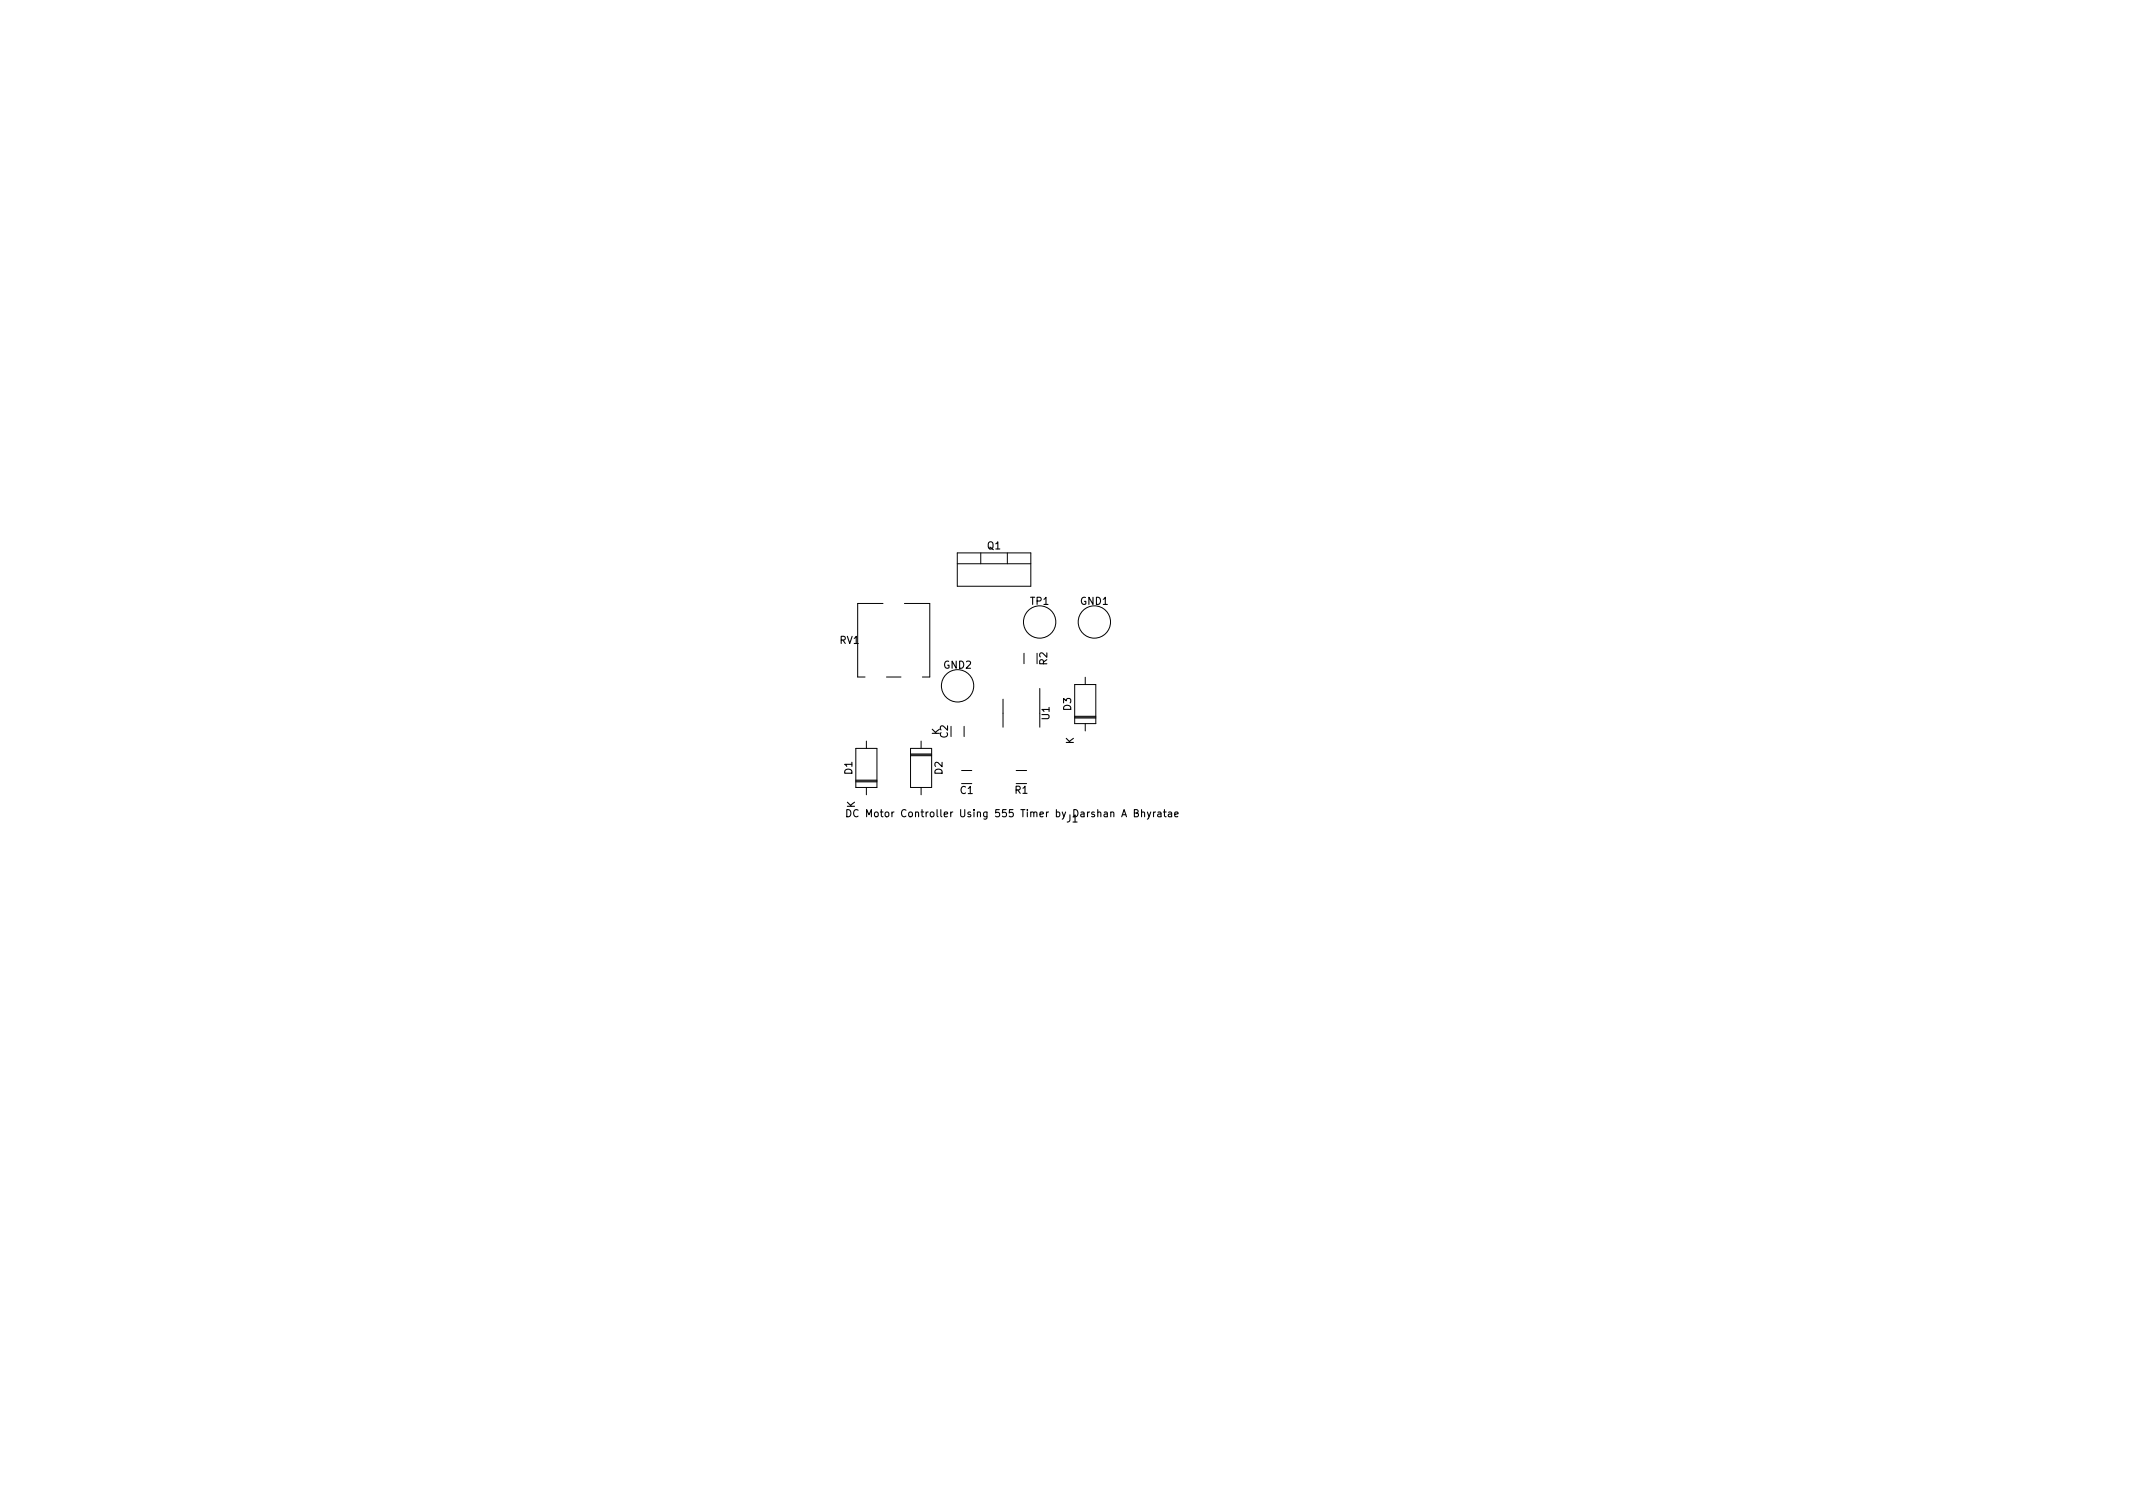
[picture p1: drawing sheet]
<svg xmlns="http://www.w3.org/2000/svg" width="297mm" height="210mm" viewBox="0 0 297 210" stroke-linecap="round" stroke-linejoin="round" font-family="sans-serif">
<defs><g id="words">
<g font-size="1.4">
<text x="137.5" y="76.5">Q1</text>
<text x="117" y="89.6">RV1</text>
<text x="143.5" y="84.2">TP1</text>
<text x="150.5" y="84.2">GND1</text>
<text x="131.4" y="93.1">GND2</text>
<text x="145.8" y="92.6" transform="rotate(-90 145.8 92.6)">R2</text>
<text x="146.1" y="100.2" transform="rotate(-90 146.1 100.2)">U1</text>
<text x="149.2" y="98.9" transform="rotate(-90 149.2 98.9)">D3</text>
<text x="118.7" y="107.8" transform="rotate(-90 118.7 107.8)">D1</text>
<text x="130.9" y="102.4" transform="rotate(-90 130.9 102.4)">K</text>
<text x="131.2" y="107.8" transform="rotate(-90 131.2 107.8)">D2</text>
<text x="132" y="102.7" transform="rotate(-90 132 102.7)">C2</text>
<text x="149.5" y="103.6" transform="rotate(-90 149.5 103.6)">K</text>
<text x="119.1" y="112.5" transform="rotate(-90 119.1 112.5)">K</text>
<text x="120.9" y="113.8">DC Motor Controller Using 555 Timer by Darshan A Bhyratae</text>
<text x="133.7" y="110.5">C1</text>
<text x="141.3" y="110.5">R1</text>
<text x="148.6" y="114.5">J1</text>
</g>
</g></defs>
<path d="M117.9 112.7a.51 .51 0 0 1 .6 .5 .51 .51 0 0 1-.6 .5zM119.5 112.8a.47 .47 0 0 0-.7 .4 .47 .47 0 0 0 .5 .5l.2-.1M161.3 113.1h.3l.1 .6M161.7 113.3h-.3l-.2 .2 .2 .2h.3M162 113.1h.4M162.2 112.7v.9l.2 .1M162.7 113.1h.4l.1 .6M163.2 113.3h-.4l-.1 .2 .1 .2h.4M163.6 113.4l.5-.1-.1-.2h-.3l-.1 .1v.5h.4" fill="none" stroke="#000" stroke-width=".15"/>
<g fill="none" stroke="#000" stroke-width=".14">
<path d="M133.3 77h10.2v4.6h-10.2zM133.3 78.5h10.2M136.6 77v1.5M140.3 77v1.5M123 84h-3.6v10.3h1.1M123.5 94.3h2M125.9 84h3.6v10.3h-1M139.7 97.4v3.9M142.6 91v1.4M144.8 95.9v5.4M149.7 95.3h2.9v5.5h-2.9zM149.7 99.9h2.9"/>
<path d="M149.7 99.7h2.9M149.7 100h2.9M151.1 94.3v1M119.2 104.2h2.9v5.4h-2.9zM119.2 108.7h2.9M119.2 108.6h2.9M119.2 108.9h2.9M120.6 103.2v1M120.6 109.6v1.1M126.8 104.2h2.9v5.4h-2.9zM126.8 105.1h2.9M126.8 105.2h2.9"/>
<path d="M126.8 105h2.9M128.3 103.2v1M128.3 109.6v1.1M133.9 107.3h1.4M134.3 101.1v1.5M141.5 107.3h1.5M151.1 100.8v1"/>
<circle cx="133.3" cy="95.5" r="2.25"/>
<circle cx="144.8" cy="86.6" r="2.25"/>
<circle cx="152.4" cy="86.6" r="2.25"/>
</g>
<use href="#words"/>
</svg>
